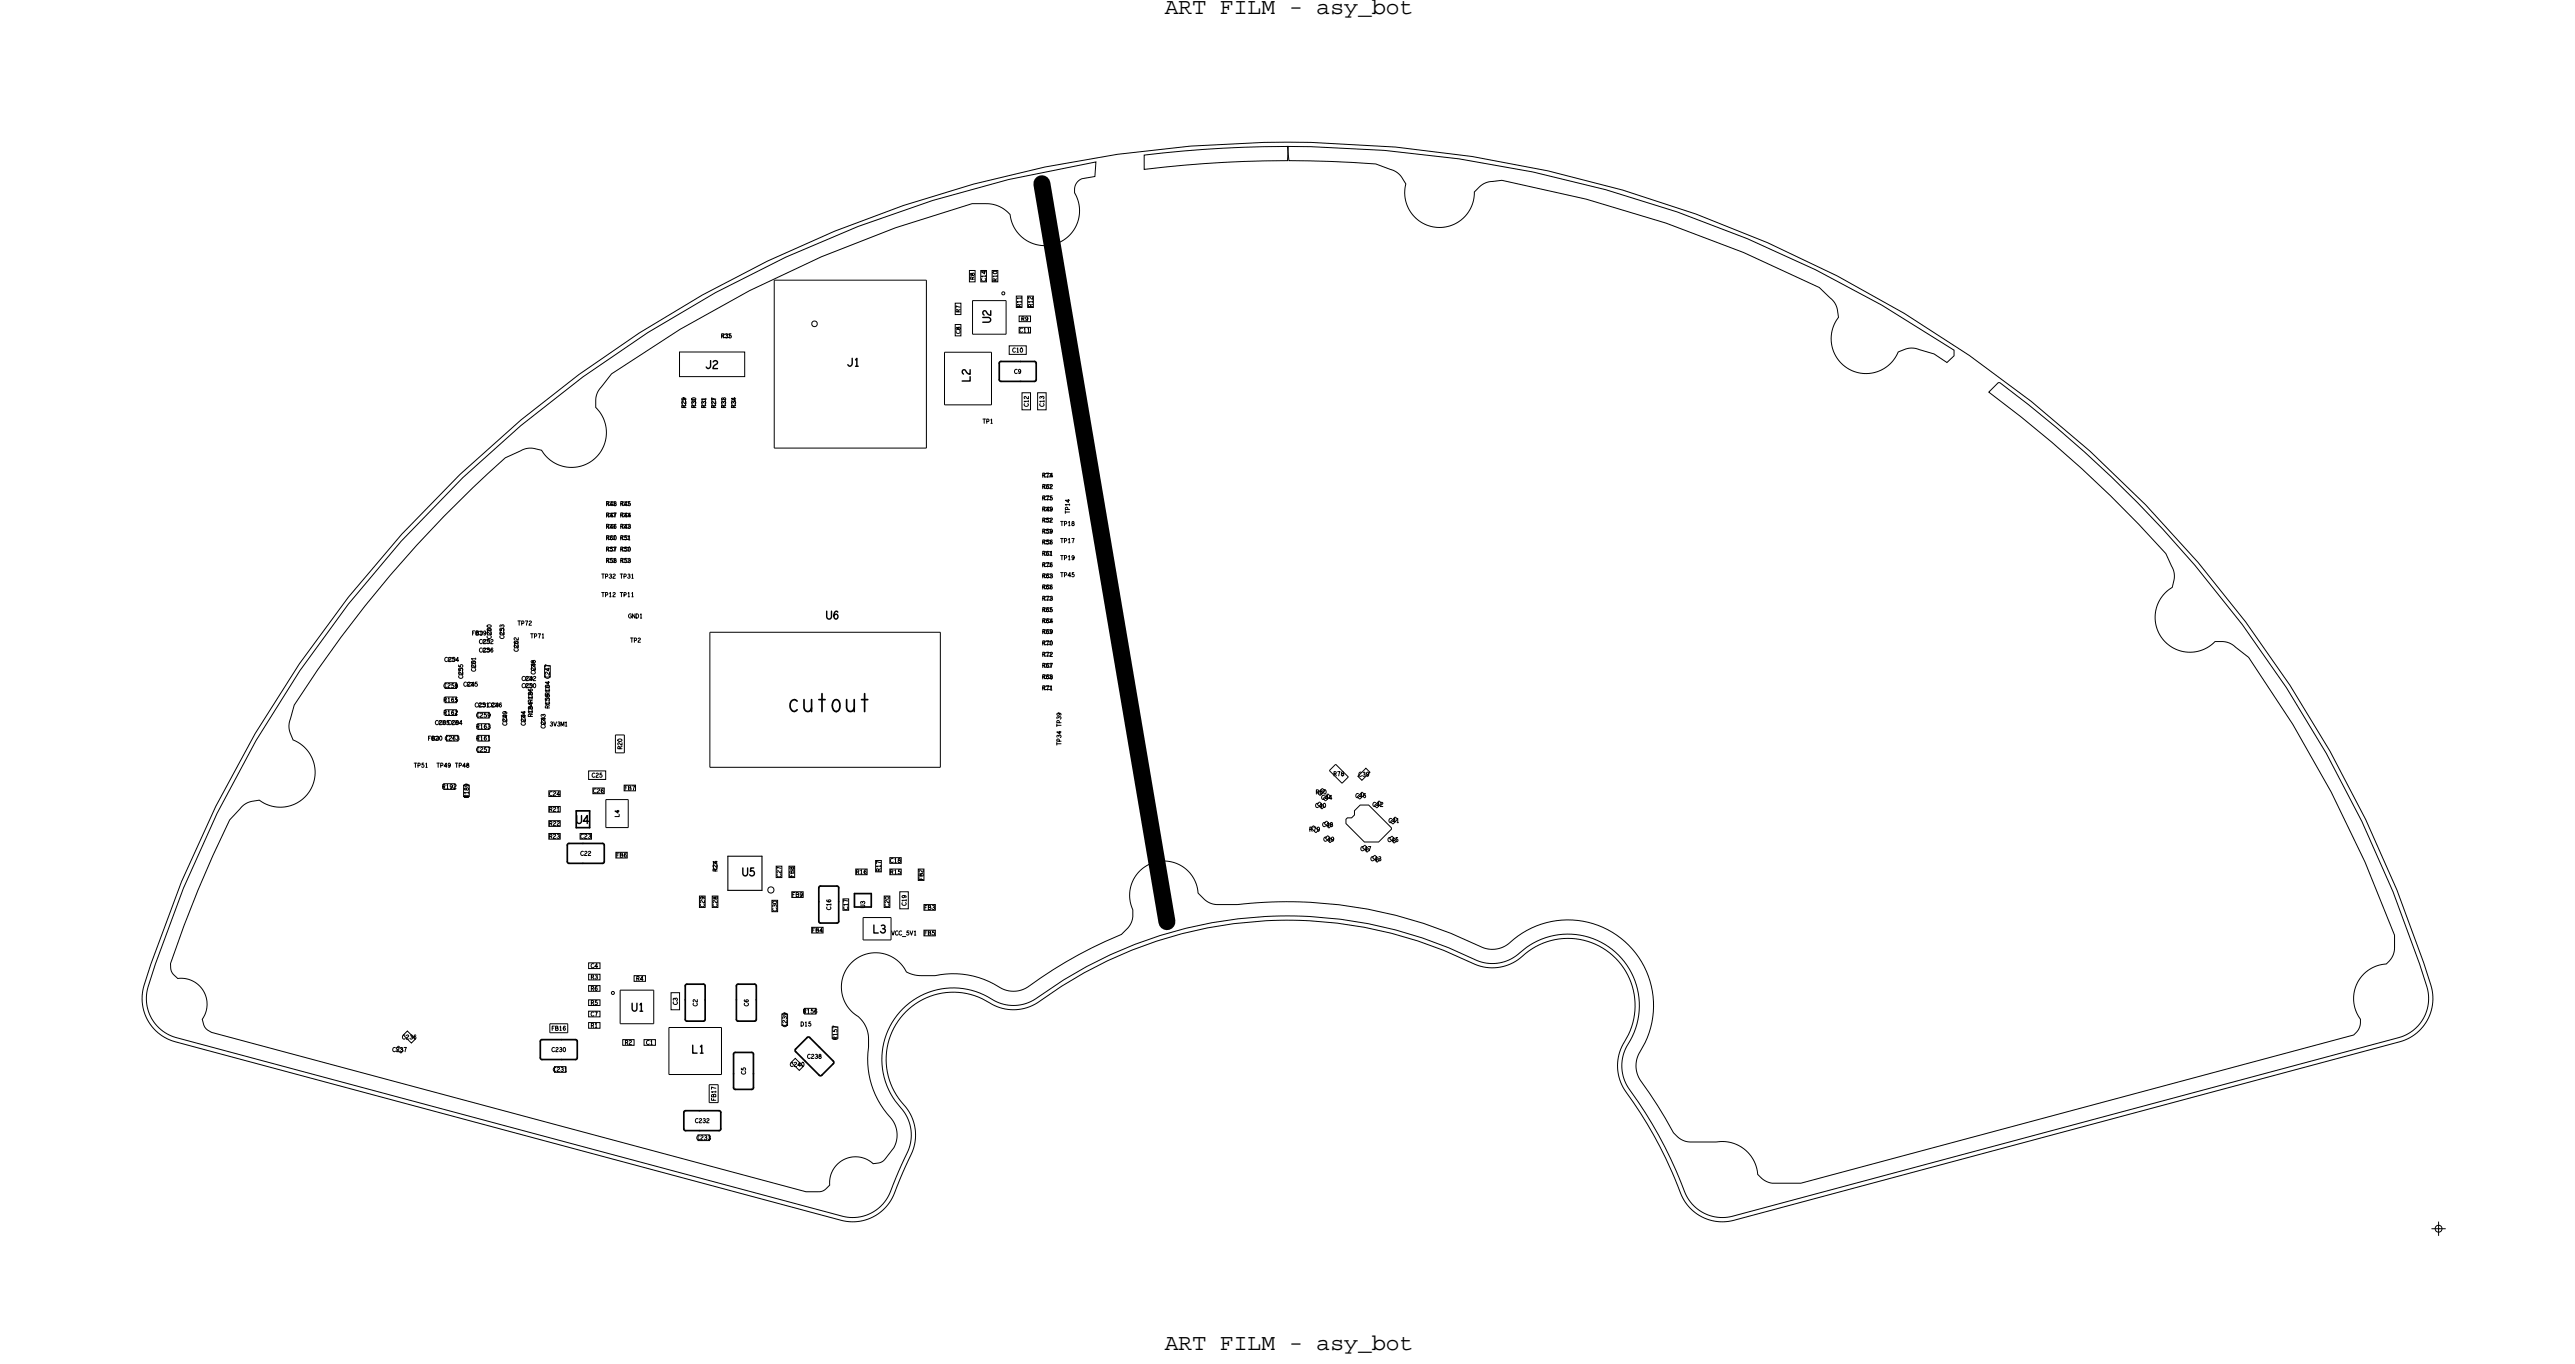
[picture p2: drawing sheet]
<svg xmlns="http://www.w3.org/2000/svg" width="230mm" height="122mm" viewBox="0 0 230 122" stroke-linecap="round" stroke-linejoin="round" font-family="sans-serif">
<defs><g id="words">
<g font-size="2.1">
<text x="104.1" y="1.2">ART FILM - asy_bot</text>
<text x="104.1" y="120.6">ART FILM - asy_bot</text>
</g>
<text font-size="1.6" x="70.3" y="63.6">cutout</text>
<g font-size=".4">
<text x="89.1" y="25.2" transform="rotate(-90 89.1 25.2)">R10</text>
<text x="91.1" y="29.7">C11</text>
<text x="91.3" y="27.4" transform="rotate(-90 91.3 27.4)">R11</text>
<text x="92.3" y="27.4" transform="rotate(-90 92.3 27.4)">R12</text>
<text x="64.4" y="30.2">R35</text>
<text x="61.3" y="36.5" transform="rotate(-90 61.3 36.5)">R29</text>
<text x="62.2" y="36.5" transform="rotate(-90 62.2 36.5)">R30</text>
<text x="63.1" y="36.5" transform="rotate(-90 63.1 36.5)">R31</text>
<text x="64" y="36.5" transform="rotate(-90 64 36.5)">R27</text>
<text x="64.9" y="36.5" transform="rotate(-90 64.9 36.5)">R33</text>
<text x="65.8" y="36.5" transform="rotate(-90 65.8 36.5)">R34</text>
<text x="93.3" y="36.3" transform="rotate(-90 93.3 36.3)">C13</text>
<text x="54.2" y="45.2">R48</text>
<text x="54.2" y="46.2">R47</text>
<text x="54.2" y="47.2">R46</text>
<text x="55.4" y="45.2">R45</text>
<text x="55.4" y="46.2">R44</text>
<text x="55.4" y="47.2">R43</text>
<text x="93.2" y="45.7">R49</text>
<text x="93.2" y="47.6">R59</text>
<text x="93.2" y="44.7">R75</text>
<text x="93.2" y="42.6">R74</text>
<text x="93.2" y="46.7">R52</text>
<text x="93.2" y="43.7">R62</text>
<text x="54.2" y="48.2">R60</text>
<text x="54.2" y="50.3">R58</text>
<text x="54.2" y="49.2">R57</text>
<text x="55.4" y="50.3">R53</text>
<text x="55.4" y="48.2">R51</text>
<text x="55.4" y="49.2">R50</text>
<text x="93.2" y="50.6">R76</text>
<text x="93.2" y="49.6">R61</text>
<text x="93.2" y="48.6">R56</text>
<text x="93.2" y="53.6">R73</text>
<text x="93.2" y="52.6">R66</text>
<text x="93.2" y="51.6">R63</text>
<text x="39.7" y="59.1">C254</text>
<text x="42.2" y="56.7">FB19</text>
<text x="42.5" y="60" transform="rotate(-90 42.5 60)">C261</text>
<text x="42.8" y="58.3">C256</text>
<text x="42.8" y="57.5">C252</text>
<text x="43.9" y="57.1" transform="rotate(-90 43.9 57.1)">C260</text>
<text x="45.1" y="57.1" transform="rotate(-90 45.1 57.1)">C253</text>
<text x="46.3" y="58.2" transform="rotate(-90 46.3 58.2)">C262</text>
<text x="93.2" y="56.6">R69</text>
<text x="93.2" y="54.7">R65</text>
<text x="93.2" y="55.6">R64</text>
<text x="93.2" y="58.6">R72</text>
<text x="93.2" y="59.6">R67</text>
<text x="93.2" y="57.6">R70</text>
<text x="38.9" y="64.7">C265C264</text>
<text x="41.4" y="60.6" transform="rotate(-90 41.4 60.6)">C255</text>
<text x="41.4" y="61.3">C245</text>
<text x="42.4" y="63.2">C251C246</text>
<text x="42.6" y="65.1">R163</text>
<text x="45.3" y="64.8" transform="rotate(-90 45.3 64.8)">C249</text>
<text x="46.6" y="60.8">C242</text>
<text x="46.6" y="61.4">C250</text>
<text x="47" y="64.8" transform="rotate(-90 47 64.8)">C244</text>
<text x="47.6" y="64.1" transform="rotate(-90 47.6 64.1)">R184R186</text>
<text x="47.9" y="60.2" transform="rotate(-90 47.9 60.2)">C248</text>
<text x="48.7" y="65.1" transform="rotate(-90 48.7 65.1)">C243</text>
<text x="49.1" y="63.3" transform="rotate(-90 49.1 63.3)">R158R164 C247</text>
<text x="49.1" y="64.9">3V3M1</text>
<text x="93.2" y="61.6">R71</text>
<text x="93.2" y="60.7">R68</text>
<text x="38.2" y="66.1">FB20 C263</text>
<text x="42.6" y="66.1">R161</text>
<text x="117.6" y="70.9">R80</text>
<text x="118.1" y="71.4">C44</text>
<text x="121.2" y="71.3">C46</text>
<text x="49.1" y="74.9">R23</text>
<text x="49.1" y="72.5">R21</text>
<text x="64.1" y="77.9" transform="rotate(-90 64.1 77.9)">R24</text>
<text x="78.7" y="77.9" transform="rotate(-90 78.7 77.9)">R17</text>
<text x="117" y="74.3">R79</text>
<text x="117.6" y="72.1">C40</text>
<text x="118.2" y="73.8">C48</text>
<text x="118.3" y="75.2">C49</text>
<text x="121.6" y="76">C47</text>
<text x="122.5" y="76.9">C43</text>
<text x="122.7" y="72">C42</text>
<text x="124" y="75.2">C45</text>
<text x="124.1" y="73.5">C41</text>
<text x="76.5" y="78.1">R16</text>
<text x="79.6" y="78.1">R15</text>
<text x="82.6" y="81.2">FB3</text>
<text x="52.8" y="87.5">R3</text>
<text x="35.1" y="93.9">C237</text>
<text x="52.8" y="91.8">R1</text>
</g>
</g></defs>
<!-- layer: Board Outline -->
<path d="M102.3 13.9l7.1-.7 5.8-.1-.1 1.3-5.7 .1-3.5 .3-3.6 .3zM115.1 13.1a106.6 106.6 0 0 1 59.6 18.2v.5l-.7 .6-1.1-.8-1.6-.5h-.8l-.8 .3a3.1 3.1 0 0 1-4.5 1.6 3.1 3.1 0 0 1-.9-4.7l-.1-.7-.2-.5-1.4-1.4a105.4 105.4 0 0 0-28.4-9.6l-1.5 .3-.3 .2-.6 .5a3.1 3.1 0 0 1-3.5 3.2 3.1 3.1 0 0 1-2.6-3.9l-.5-.6-.3-.4-1.9-.8-4-.2h-3.8zM41.1 42.4a107 107 0 0 1 176.3 46.1 4 4 0 0 1-2.9 4.6l-59.5 15.9a4 4 0 0 1-4.8-2.5 39.5 39.5 0 0 0-5.1-9.4 4 4 0 0 1 .1-4 6 6 0 0 0-1.4-8 6 6 0 0 0-8.1 .6 4 4 0 0 1-4.1 .3 37.6 37.6 0 0 0-39.1 3.7 4 4 0 0 1-4.1-.1 6 6 0 0 0-8 1.4 6 6 0 0 0 .7 8.1 4.1 4.1 0 0 1 .1 4.6l-.8 1.7a6 6 0 0 1-1.4 2.6 4 4 0 0 1-3.8 1l-59.5-15.9a4 4 0 0 1-2.8-5.1 107 107 0 0 1 28.2-45.6zM41.4 42.7a106.6 106.6 0 0 1 56.6-28.2l-.1 1.3-1.2 .2a1.03 1.03 0 0 0-.7 .9l.1 .5a3.1 3.1 0 0 1-1.8 4.4 3.1 3.1 0 0 1-4-2.6 2.81 2.81 0 0 0-2.1-1h-1.3l-6.9 2.1a105.4 105.4 0 0 0-25.3 13.1l-1.3 1.7-.1 .5-.1 .8a3.1 3.1 0 0 1-.2 4.7 3.1 3.1 0 0 1-4.6-.9l-.9-.2-.5 .1-1.8 .8a105.4 105.4 0 0 0-18.9 22.1l-.5 1.8 .1 .5 .3 .8a3.1 3.1 0 0 1 1.6 4.4 3.1 3.1 0 0 1-4.6 1l-.8 .1-.5 .2-1.4 1.4a105.4 105.4 0 0 0-5.3 12.9l.2 .7 .5 .6a2.32 2.32 0 0 1 2.3 1.1 2.32 2.32 0 0 1-.1 2.6l.2 .7 .6 .4 53.1 14.3 1.5-.1 .7-.5v-.2a2.32 2.32 0 0 1 1.3-2.2 2.32 2.32 0 0 1 2.5 .5l.6-.1 .3-.2 1-1.2a2.36 2.36 0 0 0-.3-2.7 7.7 7.7 0 0 1-2-6.3v-.9a2.9 2.9 0 0 0-1.5-2.2 3.1 3.1 0 0 1 .4-4.7 3.1 3.1 0 0 1 4.5 1.1l.5 .2 .6 .1 1.5 .1 .5-.1a8.1 8.1 0 0 1 5.6 1.3 2.35 2.35 0 0 0 2.3-.3l2.1-1.5 2.3-1.3 3.8-1.8 .8-.8 .2-.7a1.78 1.78 0 0 0-.1-1.3 3.1 3.1 0 0 1 2.4-3.7 3.1 3.1 0 0 1 3.6 2.8l.7 .6 .6 .3h2.8a39.5 39.5 0 0 1 21.6 4 2.35 2.35 0 0 0 2.2-.5 7.7 7.7 0 0 1 10.3-.1 7.7 7.7 0 0 1 1.1 10.2 2.35 2.35 0 0 0 .3 2.3 39.1 39.1 0 0 1 2.9 4.6l.6 .5 .6 .3h2.8a3.2 3.2 0 0 1 3.5 2.9l.6 .5 .6 .3h2.7l49.4-13.2 .5-.7a1.19 1.19 0 0 0-.2-1.2 3.1 3.1 0 0 1 2.6-4.5l.4-.5 .3-.5v-1.6a105.4 105.4 0 0 0-13-24.8l-1.7-1.2-.5-.2h-.8a3.1 3.1 0 0 1-4.7-.2 3.1 3.1 0 0 1 .9-4.6l.1-.8v-.5l-.7-1.7a105.3 105.3 0 0 0-15.8-14.5l.8-.8h.2a106.1 106.1 0 0 1 38.3 54.6 3.6 3.6 0 0 1-2.7 3.9l-59.7 16a3.6 3.6 0 0 1-4.1-2.3 41.5 41.5 0 0 0-5.3-9.6 3.7 3.7 0 0 1 .4-3.9 6.4 6.4 0 0 0-1.8-8.2 6.4 6.4 0 0 0-8.4 .7 3.6 3.6 0 0 1-3.7 .3 38 38 0 0 0-39.5 3.7 3.7 3.7 0 0 1-4-.4 6.4 6.4 0 0 0-8.3 1.9 6.4 6.4 0 0 0 .8 8.4 3.6 3.6 0 0 1 .3 3.7l-1 2.2a5.8 5.8 0 0 1-1.3 2.5 3.6 3.6 0 0 1-3.5 .9l-59.7-16a3.6 3.6 0 0 1-2.4-4.5 106.6 106.6 0 0 1 28.2-45.4zM63.5 56.5h20.6zM63.5 56.5v12zM84.1 56.5v12zM63.5 68.5h20.6zM121.6 71.9h.7l2.1 2v.2l-1.2 1.1h-1.2l-1.7-1.6v-.4l.1-.1h.4l.3-.3v-.4z" fill="none" stroke="#000" stroke-width=".09"/>
<path d="M93.1 16.4l11.2 65.9z" fill="none" stroke="#000" stroke-width="1.5"/>
<!-- layer: Components -->
<g fill="none" stroke="#000" stroke-width=".09">
<path d="M60.7 31.4h5.9v2.2h-5.9zM69.2 25h13.6zM69.2 25v15zM72.6 28.8l.2-.1 .2 .1 .1 .1-.1 .2-.2 .1-.2-.1v-.2zM82.8 25v15zM84.4 36.2h4.2zM84.4 31.5h4.2zM84.4 31.5v4.7zM85.4 27.1h.5v1h-.5zM85.4 29h.5v1h-.5zM86.6 24.2h.6v1h-.6zM86.9 29.9h3z"/>
<path d="M86.9 26.9h3zM86.9 26.9v3zM87.7 24.2h.5v1h-.5zM88.6 31.5v4.7zM88.7 24.2h.5v1h-.5zM89.6 26.1h.1h.1v.2h-.1h-.1zM89.9 26.9v3zM90.2 30.9h1.5v.8h-1.5zM90.8 26.4h.5v1.1h-.5zM91.1 28.2h1v.5h-1zM91.1 29.2h1v.6h-1zM91.3 35.1h.8v1.5h-.8z"/>
<path d="M91.9 26.4h.5v1.1h-.5zM92.7 35.1h.8v1.5h-.8zM48.7 59.5h.5v1h-.5zM69.2 40h13.6zM39.7 70h1v.5h-1zM39.8 62.3h1v.5h-1zM39.8 63.4h1v.5h-1zM39.8 61h1v.5h-1zM39.9 65.7h1v.5h-1zM41.4 70.1h.5v1.1h-.5zM42.7 64.7h1v.5h-1zM42.7 65.7h1v.5h-1z"/>
<path d="M42.7 63.6h1v.5h-1zM42.7 66.7h1v.5h-1zM49.1 74.5h1v.5h-1zM49.1 73.3h1v.5h-1zM49.1 72h1v.5h-1zM49.1 70.6h1v.6h-1zM51.9 74.5h1v.5h-1zM52.6 68.9h1.5v.7h-1.5zM53 70.4h1v.5h-1zM54.2 71.4h2zM54.2 71.4v2.5zM54.2 73.9h2z"/>
<path d="M55 67.3h.8zM55 65.7h.8zM55 65.7v1.6zM55 76.1h1.1v.5h-1.1zM55.8 70.1h1v.5h-1zM55.8 65.7v1.6zM56.2 71.4v2.5zM68.7 79.3l.2-.1 .2 .1 .1 .2-.1 .2-.2 .1-.2-.1-.1-.2zM69.4 77.4h.5v1h-.5zM70.5 77.4h.5v1h-.5zM70.8 79.7h1v.5h-1zM76.5 77.6h1v.5h-1z"/>
<path d="M78.3 76.9h.5v1h-.5zM79.5 76.6h1.1v.5h-1.1zM79.5 77.6h1.1v.5h-1.1zM80.4 79.7h.8v1.5h-.8zM82.1 77.6h.5v1h-.5zM117.2 74l.2-.2zM117.4 73.8l.4 .4zM117.7 71.8l.2-.2zM117.8 70.8l.4-.4zM117.9 71.6l.5 .5zM118.2 70.4l.2 .2zM118.3 71.3l.4-.4z"/>
<path d="M118.4 73.5l.2-.2zM118.5 74.9l.2-.3zM118.6 73.3l.4 .5zM118.7 74.6l.4 .5zM118.7 70.9l.2 .2zM118.8 68.8l1.2 1.2zM118.8 68.8l.6-.5zM119.4 68.3l1.1 1.1zM120.5 69.4l-.5 .6zM121.3 71.2l.4-.4zM121.7 70.8l.3 .2zM121.8 75.7l.2-.2z"/>
<path d="M122 75.5l.4 .4zM122.1 68.6l.3 .4-.7 .7-.3-.4zM122.9 76.4l-.2 .2zM122.9 76.4l.4 .4zM123.3 71.5l-.5 .5zM123.3 71.5l.2 .3zM124.2 74.9l.2-.2zM124.4 74.7l.4 .4zM124.7 73l-.4 .4zM124.7 73l.2 .2zM35.4 93.7l.2-.3zM35.6 93.4l.4 .5z"/>
<path d="M36.1 92.5l.3-.4 .7 .7-.3 .4zM49.1 91.5h1.6zM49.1 91.5v.8zM49.1 92.3h1.6zM49.6 95.3h1v.5h-1zM50.7 91.5v.8zM52.6 87h1v.5h-1zM52.6 91.3h1v.6h-1zM52.6 88h1v.6h-1zM52.6 89.3h1v.5h-1zM52.6 90.3h1v.5h-1zM52.6 86h1v.5h-1z"/>
<path d="M54.7 88.6h.1h.1v.2h-.1h-.1zM55.4 91.4h3zM55.4 88.4v3zM55.4 88.4h3zM55.7 92.9h1v.5h-1zM56.7 87.2h1v.5h-1zM57.6 92.9h1v.5h-1zM58.4 88.4v3zM59.8 96h4.7zM59.8 91.8v4.2zM59.8 91.8h4.7zM60 88.7h.7v1.5h-.7z"/>
<path d="M62.5 80h.5v1.1h-.5zM63.4 96.9h.8zM63.4 96.9v1.6zM63.4 98.5h.8zM63.7 80h.5v1.1h-.5zM64.2 96.9v1.6zM64.5 91.8v4.2zM69 80.4h.5v1h-.5zM69.9 90.6h.5v1h-.5zM70.7 94.9l.4-.4 .7 .8-.4 .3zM71.9 90.1h1v.5h-1zM72.6 82.8h1v.5h-1z"/>
<path d="M74.4 91.7h.5v1.1h-.5zM75.3 80.3h.6v1h-.6zM77.1 82v2zM77.1 82h2.5zM77.1 84h2.5zM79 80h.5v1.1h-.5zM79.6 82v2zM82.6 83.1h1v.5h-1zM82.6 80.8h1v.5h-1zM62.4 101.4h1v.5h-1z"/>
</g>
<path d="M65.1 76.5h3zM65.1 79.5h3zM65.1 76.5v3zM68.1 76.5v3z" fill="none" stroke="#000" stroke-width=".1"/>
<g fill="none" stroke="#000" stroke-width=".15">
<path d="M89.3 32.4v1.5zM89.3 33.9l.2 .2M89.5 34.1h1.7zM89.5 32.3l-.2 .1M89.5 32.3h1.7zM91.2 34.1h1.3zM91.2 32.3h1.3zM92.5 32.3l.1 .1M92.6 33.9l-.1 .2M92.6 32.4v1.5zM50.7 75.5v1.5zM50.7 77l.2 .1"/>
<path d="M50.9 77.1h1.2zM50.9 75.3h1.2zM50.9 75.3l-.2 .2M51.5 73.9h1.2zM51.5 72.4v1.5zM51.5 72.4h1.2zM52.1 77.1h1.8zM52.1 75.3h1.8zM52.7 72.4v1.5zM53.9 75.3l.1 .2M54 77l-.1 .1M54 75.5v1.5z"/>
<path d="M73.2 79.3v1.3zM73.3 79.2h1.5zM73.3 79.2l-.1 .1M74.8 79.2l.2 .1M75 79.3v1.3zM76.4 79.8v1.2zM76.4 79.8h1.5zM77.9 79.8v1.2zM48.3 93v1.5zM48.3 94.5l.1 .1M48.4 94.6h1.8zM48.4 92.9l-.1 .1"/>
<path d="M48.4 92.9h1.8zM50.2 94.6h1.2zM50.2 92.9h1.2zM51.4 92.9l.2 .1M51.6 94.5l-.2 .1M51.6 93v1.5zM61.1 99.4v1.4zM61.2 88.1v1.2zM61.2 89.3v1.8zM61.2 91.1l.2 .1M61.3 99.2h1.2zM61.3 99.2l-.2 .2"/>
<path d="M61.4 87.9h1.5zM61.4 91.2h1.5zM61.4 87.9l-.2 .2M62.5 99.2h1.8zM62.9 87.9l.1 .2M63 91.1l-.1 .1M63 88.1v1.2zM63 89.3v1.8zM64.3 99.2l.1 .2M64.4 99.4v1.4zM65.6 95.9v1.3zM65.6 94.2v1.7z"/>
<path d="M65.6 97.2l.1 .1M65.7 97.3h1.5zM65.7 94h1.5zM65.7 94l-.1 .2M65.8 88.1v1.2zM65.8 89.3v1.8zM65.8 91.1l.2 .1M66 87.9h1.4zM66 91.2h1.4zM66 87.9l-.2 .2M67.2 94l.1 .2M67.3 97.2l-.1 .1"/>
<path d="M67.3 95.9v1.3zM67.3 94.2v1.7zM67.4 87.9l.2 .2M67.6 91.1l-.2 .1M67.6 88.1v1.2zM67.6 89.3v1.8zM71.1 93.9l.9 .9zM71.1 93.7l1.1-1zM71.1 93.7v.2M72 94.8l1.2 1.3zM72.2 92.7h.2M72.4 92.7l.8 .9z"/>
<path d="M73.2 80.6v1.7zM73.2 82.3l.1 .2M73.2 93.6l1.3 1.2zM73.3 82.5h1.5zM73.4 96.1l1.1-1.1zM73.4 96.1h-.2M74.5 94.8v.2M75 80.6v1.7zM75 82.3l-.2 .2M76.4 81h1.5zM61.1 100.8l.2 .2M61.3 101h1.2z"/>
<path d="M62.5 101h1.8zM64.4 100.8l-.1 .2"/>
</g>
<!-- layer: Text -->
<g fill="none" stroke="#000" stroke-width=".09">
<path d="M61.1 35.5v.1a.1 .1 0 0 1 0 .1 .1 .1 0 0 1-.1 0 .11 .11 0 0 1 .1-.2l.2 .1v.1M61.1 36.4v-.2h-.1l-.1 .2h.4M61.3 35.9v.2l-.2-.2a.1 .1 0 0 0-.2 0 .11 .11 0 0 0 .1 .2M61.8 35.6h.1a.16 .16 0 0 1 .2-.1 .16 .16 0 0 1 0 .3 .16 .16 0 0 1-.2-.1zM62 35.9a.09 .09 0 0 0-.1 0 .09 .09 0 0 0 0 .1M62 36.4v-.2h-.1l-.1 .2h.4M62.9 35.9a.1 .1 0 0 0-.2 0 .09 .09 0 0 0 0 .1M62.9 36.4v-.2h-.1l-.1 .2h.4M63.1 35.6h-.4l.1 .1M63.8 36.4v-.2h-.2v.2h.4M64 35.7l-.4-.2v.2M64 35.9v.2l-.2-.2a.1 .1 0 0 0-.2 0 .11 .11 0 0 0 .1 .2"/>
<path d="M64.5 30h.2v-.1l-.2-.1v.4M64.7 35.6a.1 .1 0 0 0-.2 0 .09 .09 0 0 0 0 .1M64.7 35.9a.1 .1 0 0 0-.2 0 .09 .09 0 0 0 0 .1M64.7 36.4v-.2h-.2v.2h.4M64.9 29.8a.09 .09 0 0 1 .1 0 .1 .1 0 0 1 0 .2M65.3 29.8h-.1v.2a.12 .12 0 0 1 .2 0 .12 .12 0 0 1-.1 .2 .12 .12 0 0 1-.1-.1M65.6 35.9a.1 .1 0 0 0-.2 0 .09 .09 0 0 0 0 .1M65.6 36.4v-.2h-.2v.2h.4M65.6 35.5v.3l-.2-.2h.4M85.5 29.3v.1a.14 .14 0 0 0 .1 0 .14 .14 0 0 0 .1-.2 .12 .12 0 0 1 .1 .2 .12 .12 0 0 1-.1 .1 .12 .12 0 0 1-.1-.2zM85.6 27.9v-.2h-.1l-.1 .2h.4M85.8 29.5a.18 .18 0 0 1-.2 .3 .17 .17 0 0 1-.1-.2"/>
<path d="M85.8 27.4l-.4-.1v.2M85.8 27.7h-.2M86.8 24.4l-.1 .1a.14 .14 0 0 0 .2 .1 .14 .14 0 0 0 0-.2 .12 .12 0 0 1 .2 .1 .12 .12 0 0 1-.2 .1 .12 .12 0 0 1 0-.2zM86.9 24.9v-.1l-.1-.1-.1 .2h.4M87.1 24.7l-.2 .1M87.9 37.4h.2M88 37.4v.4M88 24.2v.3l-.3-.2h.4M88.1 24.9a.17 .17 0 0 1-.2 .2 .17 .17 0 0 1-.1-.2M88.1 24.7h-.4h.1M88.1 24.6v.1M88.2 37.7l.2-.1v-.1l-.2-.1v.4"/>
<path d="M88.6 37.5v-.1v.4M88.6 37.8h.1M88.8 24.3v-.1a.16 .16 0 0 1 .3 0 .16 .16 0 0 1 0 .3 .16 .16 0 0 1-.3-.1zM88.9 25.1v-.2h-.1l-.1 .2h.4M89.1 24.7h-.4h.1M90.7 31.1a.17 .17 0 0 0-.2 .2 .17 .17 0 0 0 .3 .1M90.9 31.2l.1-.1v.4M90.9 31.5h.1M90.9 33a.17 .17 0 0 0-.2 .2 .17 .17 0 0 0 .2 .1M91.1 27.4v-.2h-.2v.2h.4M91.2 33.1v.1a.1 .1 0 0 1-.2 0 .11 .11 0 0 1 .1-.2 .1 .1 0 0 1 .1 .1v.3l-.2-.1M91.3 31.1a.16 .16 0 0 1 .1 .2 .16 .16 0 0 1-.2 .1z"/>
<path d="M91.3 26.6h-.4l.1 .1M91.3 27h-.4h.1M91.3 28.5h.2v-.2h-.2v.4M91.4 29.3a.18 .18 0 0 0-.3 .2 .17 .17 0 0 0 .3 .1M91.5 28.5v.2M91.5 29.4l.1-.1v.4M91.9 36.1a.17 .17 0 0 1-.2 .2 .17 .17 0 0 1-.1-.2M91.9 28.4l-.1 .1a.1 .1 0 0 1-.1 0 .11 .11 0 0 1 .1-.2 .1 .1 0 0 1 .1 .1l-.1 .3-.1-.1M91.9 29.4v-.1v.4M91.9 35.8h-.4l.1 .1M91.9 35.8v.1M91.9 35.4v.2l-.2-.2a.11 .11 0 0 0-.2 .1 .1 .1 0 0 0 .1 .1"/>
<path d="M92.1 27.4v-.2h-.1l-.1 .2h.4M92.3 27h-.4h.1M92.3 26.5v.2l-.2-.2a.11 .11 0 0 0-.2 .1 .1 .1 0 0 0 .1 .1M93.1 35.5a.09 .09 0 0 0-.1-.1 .1 .1 0 0 0 0 .2M93.3 36.1a.17 .17 0 0 1-.2 .2 .17 .17 0 0 1-.1-.2M93.3 35.8h-.4l.1 .1M40 58.8a.17 .17 0 0 0-.3 .1 .17 .17 0 0 0 .3 .1M40.1 58.8a.11 .11 0 0 1 .2-.1 .1 .1 0 0 1 0 .2l-.2 .2h.2M40.6 58.7h-.1v.2a.12 .12 0 0 1 .1 0 .12 .12 0 0 1 0 .2 .12 .12 0 0 1-.2-.1M41 59h-.3l.2-.3v.4M41 59.4v.1l.2 .1a.12 .12 0 0 1 0-.2 .12 .12 0 0 1 .2 0 .12 .12 0 0 1-.1 .2M41 59.7v.2h.2a.12 .12 0 0 1 0-.2 .12 .12 0 0 1 .2 .1 .12 .12 0 0 1-.1 .1"/>
<path d="M42.2 59.1h-.1a.16 .16 0 0 0 .2 .2 .16 .16 0 0 0 .2-.2 .1 .1 0 0 0-.2 0 .11 .11 0 0 0 .1 .2M42.4 56.4h-.2v.3M42.5 59.7a.18 .18 0 0 1-.2 .3 .17 .17 0 0 1-.1-.3M42.5 58.8h-.4l.1 .1M42.5 59.4v.2l-.2-.2a.11 .11 0 0 0-.2 .1 .1 .1 0 0 0 .1 .1M42.6 56.5h.1v.2h-.1v-.3h.1v.1M42.9 56.4h.1v.3M43.1 57.9a.18 .18 0 0 0-.3 .2 .17 .17 0 0 0 .3 .1M43.1 57.2a.17 .17 0 0 0-.3 .1 .17 .17 0 0 0 .3 .1M43.2 57.9a.1 .1 0 0 1 .1 0 .1 .1 0 0 1 .1 .1l-.2 .3h.2M43.2 57.2a.1 .1 0 0 1 .1-.1 .11 .11 0 0 1 .1 .2l-.2 .2h.2M43.4 56.5v.1a.11 .11 0 0 1-.2-.1 .1 .1 0 0 1 .1-.1 .1 .1 0 0 1 .1 .1v.2h-.2"/>
<path d="M43.5 55.9l.1-.1a.16 .16 0 0 1 .3 0 .16 .16 0 0 1 0 .2 .16 .16 0 0 1-.3 0zM43.6 56.2h-.1a.16 .16 0 0 0 .2 .2 .16 .16 0 0 0 .2-.2 .1 .1 0 0 0-.2 0 .11 .11 0 0 0 .1 .2M43.7 57.9h-.1v.1a.12 .12 0 0 1 .1 .1 .12 .12 0 0 1 0 .1 .12 .12 0 0 1-.2 0M43.7 57.1h-.1v.2a.12 .12 0 0 1 .1 0 .12 .12 0 0 1 0 .2 .12 .12 0 0 1-.2-.1M43.9 56.8a.18 .18 0 0 1-.2 .3 .17 .17 0 0 1-.1-.3M43.9 57.2a.1 .1 0 0 1 .1-.1 .1 .1 0 0 1 0 .2l-.1 .2h.2M43.9 56.5v.2l-.2-.2a.1 .1 0 0 0-.2 0 .11 .11 0 0 0 .1 .2M44.1 57.9h-.1a.16 .16 0 0 0-.1 .2 .16 .16 0 0 0 .1 .1 .1 .1 0 0 0 0-.1 .1 .1 0 0 0-.1 0M44.7 56.2v.1h.1a.12 .12 0 0 1 .1-.1 .12 .12 0 0 1 .1 0 .12 .12 0 0 1 0 .2M44.9 55.9a.11 .11 0 0 0-.2-.1 .1 .1 0 0 0 0 .2M45 56.8a.17 .17 0 0 1-.1 .3 .18 .18 0 0 1-.2-.3M45.1 56.5v.2l-.3-.2a.1 .1 0 0 0-.1 0 .1 .1 0 0 0 0 .2"/>
<path d="M46 57.3a.16 .16 0 0 0 .1 .2 .16 .16 0 0 0 .2-.2 .1 .1 0 0 0-.2 0 .11 .11 0 0 0 .1 .2M46.3 57.9a.18 .18 0 0 1-.2 .3 .17 .17 0 0 1-.1-.3M46.3 55.5h.2M46.3 57v.2l-.2-.2a.1 .1 0 0 0-.2 0 .11 .11 0 0 0 .1 .2M46.3 57.6v.2l-.2-.2a.11 .11 0 0 0-.2 .1 .1 .1 0 0 0 .1 .1M46.4 55.5v.3M46.6 55.7h.2v-.2h-.2v.3M47 55.5h.2l-.1 .3M47.3 55.5a.1 .1 0 0 1 .1 0 .1 .1 0 0 1 .1 .1l-.2 .2h.2M47.4 56.6h.3M47.5 59v.1a.14 .14 0 0 0 .1 .1 .14 .14 0 0 0 .1-.2 .12 .12 0 0 1 .1 .1 .12 .12 0 0 1-.1 .1 .12 .12 0 0 1-.1-.2zM47.5 56.6v.4"/>
<path d="M47.7 59.3v.3l-.2-.2h.4M47.8 56.8h.1v-.2h-.1v.4M47.8 60a.17 .17 0 0 1-.1 .2 .17 .17 0 0 1-.2-.2M47.9 59.7v.2l-.3-.2a.1 .1 0 0 0-.1 0 .1 .1 0 0 0 0 .2M48.1 56.6h.2l-.1 .4M48.5 56.7v-.1v.4M48.5 57h.1M49 59.7v.2l-.3-.1h.4M49.1 59.5l-.4-.1v.2M53.8 51.3h.2M53.8 52.9h.2M53.9 51.3v.4"/>
<path d="M53.9 52.9v.4M54.1 51.5h.2v-.2h-.2v.4M54.1 53.2l.2-.1v-.2h-.2v.4M54.2 45h.2v-.2h-.2v.4M54.2 46h.2v-.1l-.2-.1v.4M54.2 48h.2v-.1l-.2-.1v.4M54.2 50.1h.2v-.2h-.2v.4M54.2 49.1l.2-.1v-.1h-.2v.3M54.2 47h.2v-.1l-.2-.1v.4M54.5 51.3a.09 .09 0 0 1 .1 0 .1 .1 0 0 1 0 .2M54.5 53l.1-.1v.4M54.5 53.3h.1"/>
<path d="M54.5 51.5a.11 .11 0 0 1 .2 .1 .11 .11 0 0 1-.1 .1 .11 .11 0 0 1-.2-.1M54.7 49.9h-.1v.1a.12 .12 0 0 1 .1 .1 .12 .12 0 0 1 0 .1 .12 .12 0 0 1-.2 0M54.7 48.9h-.1v.1a.12 .12 0 0 1 .1 .1 .12 .12 0 0 1 0 .1 .12 .12 0 0 1-.2 0M54.7 47.9a.16 .16 0 0 0-.2 .1 .16 .16 0 0 0 .2 .2 .1 .1 0 0 0 0-.2 .11 .11 0 0 0-.2 .1M54.8 45.1h-.3l.2-.3v.4M54.8 46.1h-.3l.2-.3v.4M54.8 47.1h-.3l.2-.3v.4M54.8 51.3a.1 .1 0 0 1 .1 0 .1 .1 0 0 1 .1 .1l-.2 .3h.2M54.8 53a.1 .1 0 0 1 .1-.1 .11 .11 0 0 1 .1 .2l-.2 .2h.2M54.9 45.8h.2l-.1 .4M54.9 48.9h.2l-.1 .3M54.9 44.8v.2a.12 .12 0 0 1 .2 0 .12 .12 0 0 1-.1 .2 .12 .12 0 0 1-.1-.2 .14 .14 0 0 0 .1 0 .14 .14 0 0 0 0-.2z"/>
<path d="M54.9 49.9v.1a.12 .12 0 0 1 .2 .1 .12 .12 0 0 1-.1 .2 .12 .12 0 0 1-.1-.2 .14 .14 0 0 0 .1 0 .14 .14 0 0 0 0-.2zM54.9 47.9a.16 .16 0 0 1 .2 .1 .16 .16 0 0 1-.2 .2zM55.1 46.9l-.1-.1a.16 .16 0 0 0-.1 .2 .16 .16 0 0 0 .1 .2 .1 .1 0 0 0 0-.2 .1 .1 0 0 0-.1 .1M55.4 51.3h.3M55.4 52.9h.3M55.5 45h.1l.1-.2h-.2v.4M55.5 46h.1l.1-.1-.2-.1v.4M55.5 50.1h.1l.1-.2h-.2v.4M55.5 48h.1l.1-.1-.2-.1v.4M55.5 49.1l.1-.1 .1-.1h-.2v.3M55.5 47h.1l.1-.1-.2-.1v.4M55.5 51.3v.4"/>
<path d="M55.5 52.9v.4M55.8 51.5h.1v-.2h-.1v.4M55.8 53.2l.1-.1v-.2h-.1v.4M56 49.9h-.1l-.1 .1a.12 .12 0 0 1 .2 .1 .12 .12 0 0 1 0 .1 .12 .12 0 0 1-.2 0M56 47.8h-.1l-.1 .2a.12 .12 0 0 1 .2 0 .12 .12 0 0 1 0 .2 .12 .12 0 0 1-.2 0M56 48.9h-.1l-.1 .1a.12 .12 0 0 1 .2 .1 .12 .12 0 0 1 0 .1 .12 .12 0 0 1-.2 0M56 45.1h-.2l.2-.3v.4M56 46.1h-.2l.2-.3v.4M56 47.1h-.2l.2-.3v.4M56.1 51.3a.1 .1 0 0 1 .2 0 .11 .11 0 0 1-.1 .2M56.1 53l.1-.1v.4M56.1 53.3h.2"/>
<path d="M56.2 49.9a.09 .09 0 0 1 .1 0 .1 .1 0 0 1 0 .2M56.2 46.9a.09 .09 0 0 1 .1 0 .09 .09 0 0 1 0 .1M56.2 47.9v-.1v.4M56.2 51.5a.11 .11 0 0 1 .1 .1 .11 .11 0 0 1-.1 .1 .11 .11 0 0 1-.1-.1M56.2 48.9a.16 .16 0 0 1 .2 .2 .16 .16 0 0 1-.2 .1zM56.3 44.8h-.1v.2a.12 .12 0 0 1 .1 0 .12 .12 0 0 1 0 .2 .12 .12 0 0 1-.2-.1M56.4 57h.2M56.4 46.1h-.3l.2-.3v.4M56.4 54.9a.16 .16 0 0 0-.2 .1 .16 .16 0 0 0 .2 .1v-.1h-.1M56.5 57v.4M56.5 51.4v-.1v.4M56.5 53v-.1v.4"/>
<path d="M56.5 51.7h.1M56.5 53.3h.1M56.7 57.2h.2v-.2h-.2v.4M56.8 54.8v.4l-.3-.4v.4M56.9 54.8a.19 .19 0 0 1 .2 .2 .19 .19 0 0 1-.2 .2zM57 57.1a.11 .11 0 0 1 .2-.1 .1 .1 0 0 1 0 .1l-.2 .3h.2M57.2 54.9l.1-.1v.4M57.2 55.2h.2M93.2 45.5h.2v-.2h-.2v.4M93.2 47.5l.2-.1v-.1h-.2v.3M93.2 44.5h.2v-.2h-.2v.4M93.2 42.5l.2-.1v-.1h-.2v.3"/>
<path d="M93.2 50.5l.2-.1v-.1h-.2v.3M93.2 49.4h.2v-.1l-.2-.1v.4M93.2 48.4h.2v-.1l-.2-.1v.4M93.2 46.5h.2v-.2h-.2v.4M93.2 53.5l.2-.1v-.1h-.2v.3M93.2 56.4h.2v-.1l-.2-.1v.4M93.2 52.4h.2v-.1l-.2-.1v.4M93.2 54.5h.2v-.2h-.2v.4M93.2 55.5l.2-.1v-.1h-.2v.3M93.2 51.4h.2v-.1h-.2v.3M93.2 58.5l.2-.1v-.1h-.2v.3M93.2 59.4h.2v-.1h-.2v.3"/>
<path d="M93.2 43.5h.2v-.2h-.2v.4M93.2 57.4h.2v-.1l-.2-.1v.4M93.5 44.3h.2l-.1 .4M93.5 42.3h.2l-.1 .3M93.5 50.3h.2l-.1 .3M93.5 53.3h.2l-.1 .3M93.5 58.3h.2l-.1 .3M93.5 57.2h.2l-.1 .4M93.7 47.3h-.1v.1a.12 .12 0 0 1 .1 .1 .12 .12 0 0 1 0 .1 .12 .12 0 0 1-.2 0M93.7 48.2h-.1v.2a.12 .12 0 0 1 .1 0 .12 .12 0 0 1 0 .2 .12 .12 0 0 1-.2 0M93.7 46.3h-.1v.1a.12 .12 0 0 1 .1 .1 .12 .12 0 0 1 0 .1 .12 .12 0 0 1-.2 0M93.7 49.3a.16 .16 0 0 0-.2 .1 .16 .16 0 0 0 .2 .2 .1 .1 0 0 0 0-.2 .11 .11 0 0 0-.2 .1"/>
<path d="M93.7 56.3v-.1a.16 .16 0 0 0-.2 .2 .16 .16 0 0 0 .2 .2 .1 .1 0 0 0 0-.2 .11 .11 0 0 0-.2 .1M93.7 52.3a.16 .16 0 0 0-.2 .1 .16 .16 0 0 0 .2 .2 .1 .1 0 0 0 0-.2 .11 .11 0 0 0-.2 .1M93.7 54.3a.16 .16 0 0 0-.2 .2 .16 .16 0 0 0 .2 .1 .1 .1 0 0 0 0-.2 .11 .11 0 0 0-.2 .1M93.7 55.3a.16 .16 0 0 0-.2 .1 .16 .16 0 0 0 .2 .2 .1 .1 0 0 0 0-.2 .11 .11 0 0 0-.2 .1M93.7 51.3a.16 .16 0 0 0-.2 .1 .16 .16 0 0 0 .2 .2 .1 .1 0 0 0 0-.2 .11 .11 0 0 0-.2 .1M93.7 59.3a.16 .16 0 0 0-.2 .1 .16 .16 0 0 0 .2 .2 .1 .1 0 0 0 0-.2 .11 .11 0 0 0-.2 .1M93.7 43.3a.16 .16 0 0 0-.2 .2 .16 .16 0 0 0 .2 .1 .1 .1 0 0 0 0-.2 .11 .11 0 0 0-.2 .1M93.8 45.6h-.3l.2-.3v.4M93.9 59.3h.2l-.1 .3M93.9 46.3a.1 .1 0 0 1 .1 0 .1 .1 0 0 1 0 .1l-.1 .3h.2M93.9 58.3a.1 .1 0 0 1 .1 0 .1 .1 0 0 1 0 .1l-.1 .2h.2M93.9 43.3a.1 .1 0 0 1 .1 0 .1 .1 0 0 1 0 .1l-.1 .3h.2"/>
<path d="M93.9 53.3a.09 .09 0 0 1 .1 0 .09 .09 0 0 1 0 .1M93.9 51.3a.09 .09 0 0 1 .1 0 .09 .09 0 0 1 0 .1M93.9 49.3l.1-.1v.4M93.9 57.3a.16 .16 0 0 1 .2 .1 .16 .16 0 0 1-.2 .2zM94 44.3h-.1v.2a.12 .12 0 0 1 .2 0 .12 .12 0 0 1-.1 .2 .12 .12 0 0 1-.1-.1M94 54.3h-.1v.1a.12 .12 0 0 1 .2 .1 .12 .12 0 0 1-.1 .1 .12 .12 0 0 1-.1 0M94.1 50.3h-.1a.16 .16 0 0 0-.1 .1 .16 .16 0 0 0 .1 .2 .1 .1 0 0 0 0-.2 .1 .1 0 0 0-.1 .1M94.1 48.3l-.1-.1a.16 .16 0 0 0-.1 .2 .16 .16 0 0 0 .1 .2 .1 .1 0 0 0 0-.2 .1 .1 0 0 0-.1 .1M94.1 52.3h-.1a.16 .16 0 0 0-.1 .1 .16 .16 0 0 0 .1 .2 .1 .1 0 0 0 0-.2 .1 .1 0 0 0-.1 .1M94.1 45.4l-.1 .1a.1 .1 0 0 1-.1 0 .1 .1 0 0 1 0-.2 .11 .11 0 0 1 .2 .1l-.1 .3-.1-.1M94.1 47.4l-.1 .1a.1 .1 0 0 1-.1-.1 .1 .1 0 0 1 0-.1 .11 .11 0 0 1 .2 .1l-.1 .2h-.1M94.1 56.4h-.1a.1 .1 0 0 1-.1 0 .1 .1 0 0 1 0-.1 .11 .11 0 0 1 .2 .1l-.1 .2h-.1"/>
<path d="M94.1 42.5h-.3l.2-.2v.3M94.1 55.5h-.3l.2-.2v.3M94.8 51.2h.2M94.8 49.6h.2M94.8 46.6h.2M94.8 48.1h.2M94.9 46.6v.4M94.9 48.1v.4M94.9 49.6v.4M94.9 51.2v.3M95.1 51.4h.2v-.2h-.2v.3M95.1 49.8h.2v-.2h-.2v.4"/>
<path d="M95.1 46.8h.2v-.2h-.2v.4M95.1 48.3h.2v-.2h-.2v.4M95.2 45.6v.3M95.2 45.7h.4M95.4 45.5v-.2h-.2v.2h.4M95.5 44.6v.3l-.3-.2h.4M95.5 49.7l.1-.1v.4M95.5 46.7l.1-.1v.4M95.5 48.2l.1-.1v.4M95.5 50h.1M95.5 47h.1M95.5 48.5h.1"/>
<path d="M95.6 45.1h-.4h.1M95.6 45v.1M95.7 51.4h-.2l.1-.2v.3M95.8 48.1h.2l-.1 .4M95.8 46.6l.1 .1a.12 .12 0 0 1 .1 .1 .12 .12 0 0 1-.1 .2 .12 .12 0 0 1-.1-.2 .14 .14 0 0 0 .2 0 .14 .14 0 0 0-.1-.2zM96 51.2h-.2v.1a.12 .12 0 0 1 .2 0 .12 .12 0 0 1 0 .2 .12 .12 0 0 1-.2 0M96 49.8a.1 .1 0 0 1-.2 0 .1 .1 0 0 1 .1-.1 .1 .1 0 0 1 .1 .1l-.1 .2h-.1M37 68.2h.2M37.1 68.2v.3M37.4 68.4h.1v-.2h-.1v.3M37.9 68.2h-.2v.1a.12 .12 0 0 1 .2 .1 .12 .12 0 0 1-.1 .1 .12 .12 0 0 1-.1 0M38.1 68.2v.3"/>
<path d="M38.1 68.5h.1M38.5 65.8h-.2v.3M38.6 65.9h.2v.2h-.2v-.3h.2v.1M39 65.8a.1 .1 0 0 1 .1 0 .1 .1 0 0 1 0 .1l-.1 .2h.2M39 68.2h.3M39.1 64.4a.17 .17 0 0 0-.2 .1 .18 .18 0 0 0 .3 .2M39.2 68.2v.3M39.3 64.4a.1 .1 0 0 1 .1 0 .1 .1 0 0 1 0 .1l-.1 .2h.2M39.4 65.8a.16 .16 0 0 1 .1 .1 .16 .16 0 0 1-.2 .2zM39.4 68.4h.2v-.2h-.2v.3M39.6 70.3h.1l.1-.2h-.2v.4M39.7 62.5h.2v-.1l-.2-.1v.4"/>
<path d="M39.7 63.7l.2-.1v-.1h-.2v.4M39.7 70.3l.1 .2M39.8 64.4a.16 .16 0 0 0-.2 .1 .16 .16 0 0 0 .2 .2 .1 .1 0 0 0 0-.2 .11 .11 0 0 0-.2 .1M39.8 62.5l.1 .2M39.8 63.7l.1 .2M39.9 61.1a.17 .17 0 0 0-.2 .1 .17 .17 0 0 0 .2 .2M39.9 70.1h.1v.4M39.9 70.5h.2M40 68.4h-.3l.2-.2v.3M40 61.1a.1 .1 0 0 1 .2 0 .1 .1 0 0 1 0 .1l-.2 .2h.2M40 65.8a.17 .17 0 0 0-.2 .1 .18 .18 0 0 0 .3 .2M40.1 62.4v-.1v.4"/>
<path d="M40.1 63.5v.4M40.1 62.7h.1M40.1 63.9h.1M40.1 64.4h-.1v.1a.12 .12 0 0 1 .1 .1 .12 .12 0 0 1 0 .1 .12 .12 0 0 1-.2 0M40.2 65.8a.1 .1 0 0 1 .1 0 .1 .1 0 0 1 0 .1l-.2 .2h.3M40.3 68.3l-.1 .1a.1 .1 0 0 1-.1-.1 .1 .1 0 0 1 0-.1 .11 .11 0 0 1 .2 .1l-.1 .2h-.1M40.3 64.4a.17 .17 0 0 0-.2 .1 .17 .17 0 0 0 .2 .2M40.4 64.4a.1 .1 0 0 1 .2 0 .1 .1 0 0 1 0 .1l-.2 .2h.2M40.4 70.2v.1a.11 .11 0 0 1-.2-.1 .1 .1 0 0 1 .1-.1 .1 .1 0 0 1 .1 .1v.2h-.2M40.5 61.1h-.1v.1a.12 .12 0 0 1 .2 .1 .12 .12 0 0 1-.1 .1 .12 .12 0 0 1-.2 0M40.5 62.4v-.1a.16 .16 0 0 0-.1 .2 .16 .16 0 0 0 .1 .2 .1 .1 0 0 0 0-.2 .1 .1 0 0 0-.1 0M40.5 63.5a.16 .16 0 0 0-.1 .1 .16 .16 0 0 0 .1 .2 .1 .1 0 0 0 0-.2 .1 .1 0 0 0-.1 .1"/>
<path d="M40.6 70.1a.1 .1 0 0 1 .1 0 .1 .1 0 0 1 0 .1l-.1 .3h.2M40.7 65.8h-.1a.16 .16 0 0 0-.1 .1 .16 .16 0 0 0 .2 .2 .11 .11 0 0 0-.1-.2 .1 .1 0 0 0-.1 .1M40.7 63.5a.1 .1 0 0 1 .1 0 .1 .1 0 0 1 .1 .1l-.2 .3h.2M40.7 68.2h.2M40.7 61.1v.1a.12 .12 0 0 1 .2 .1 .12 .12 0 0 1-.1 .1 .12 .12 0 0 1-.1-.1 .14 .14 0 0 0 .1-.1 .14 .14 0 0 0 0-.1zM40.8 68.2v.3M40.8 65.8a.1 .1 0 0 1 .2 0 .09 .09 0 0 1 0 .1M40.9 62.3h-.2v.2a.12 .12 0 0 1 .2 0 .12 .12 0 0 1-.1 .2 .12 .12 0 0 1-.1 0M40.9 64.4a.16 .16 0 0 0-.2 .1 .16 .16 0 0 0 .2 .2 .1 .1 0 0 0 0-.2 .11 .11 0 0 0-.2 .1M41 68.4h.2v-.2h-.2v.3M41.3 64.6h-.3l.2-.2v.3M41.3 60.3a.17 .17 0 0 1-.1 .3 .17 .17 0 0 1-.2-.2"/>
<path d="M41.4 60v.2l-.3-.1a.1 .1 0 0 0-.1 0 .1 .1 0 0 0 .1 .1M41.5 70.4v.1a.14 .14 0 0 0 .2 0 .14 .14 0 0 0 0-.1 .12 .12 0 0 1 .2 .1 .12 .12 0 0 1-.2 .1 .12 .12 0 0 1 0-.2zM41.6 68.4h-.3l.2-.2v.3M41.6 70l.1 .1a.1 .1 0 0 1 0 .1 .1 .1 0 0 1-.2 0 .11 .11 0 0 1 .1-.2l.3 .1-.1 .1M41.7 61a.17 .17 0 0 0-.3 .1 .18 .18 0 0 0 .3 .2M41.7 71.2v-.1l-.2-.1v.2h.4M41.7 68.2v.1a.12 .12 0 0 1 .2 .1 .12 .12 0 0 1-.1 .1 .12 .12 0 0 1-.1-.1 .14 .14 0 0 0 .2-.1 .14 .14 0 0 0-.1-.1zM41.8 61a.11 .11 0 0 1 .2-.1 .1 .1 0 0 1 0 .2l-.2 .2h.2M41.9 71l-.2 .1M41.9 70.8h-.4l.1 .1M41.9 70.7v.2M42.4 61.2h-.3l.2-.3v.4"/>
<path d="M42.6 66l.2-.1v-.1h-.2v.3M42.6 64.9h.2v-.1l-.2-.1v.4M42.6 60.9h-.1v.2a.12 .12 0 0 1 .2 0 .12 .12 0 0 1-.1 .2 .12 .12 0 0 1-.1 0M42.7 62.8a.17 .17 0 0 0-.2 .2 .17 .17 0 0 0 .2 .1M42.8 62.8a.1 .1 0 0 1 .2 0 .1 .1 0 0 1 0 .1l-.2 .3h.2M42.8 63.7a.17 .17 0 0 0-.2 .2 .17 .17 0 0 0 .2 .1M42.8 66.8a.17 .17 0 0 0-.2 .2 .17 .17 0 0 0 .2 .1M43 63.8a.1 .1 0 0 1 .1-.1 .1 .1 0 0 1 0 .2l-.2 .2h.3M43 66.8a.1 .1 0 0 1 .1 0 .1 .1 0 0 1 0 .1l-.2 .3h.3M43 65.8h.1v.3M43 64.8l.1-.1v.4M43.3 62.8h-.1v.1a.12 .12 0 0 1 .1 .1 .12 .12 0 0 1 0 .2 .12 .12 0 0 1-.2-.1"/>
<path d="M43.5 63.7h-.2v.2a.12 .12 0 0 1 .2 0 .12 .12 0 0 1-.1 .2 .12 .12 0 0 1-.1-.1M43.5 66.8h-.2v.1a.12 .12 0 0 1 .2 .1 .12 .12 0 0 1-.1 .1 .12 .12 0 0 1-.1 0M43.5 65.8h-.1a.16 .16 0 0 0-.1 .1 .16 .16 0 0 0 .2 .2 .11 .11 0 0 0-.1-.2 .1 .1 0 0 0-.1 .1M43.5 64.8l-.1-.1a.16 .16 0 0 0-.1 .2 .16 .16 0 0 0 .2 .2 .11 .11 0 0 0-.1-.2 .1 .1 0 0 0-.1 0M43.5 62.9l.1-.1v.4M43.6 66.8h.2l-.1 .4M43.6 64.7a.1 .1 0 0 1 .2 0 .11 .11 0 0 1-.1 .2M43.6 65.8h.1v.3M43.8 63.8v.1a.1 .1 0 0 1-.2 0 .11 .11 0 0 1 .1-.2 .1 .1 0 0 1 .1 .1l-.1 .3-.1-.1M43.8 62.8a.17 .17 0 0 0-.2 .2 .17 .17 0 0 0 .3 .1M44 62.8a.1 .1 0 0 1 .1 0 .1 .1 0 0 1 0 .1l-.1 .3h.2M44.5 63.1h-.2l.2-.3v.4"/>
<path d="M44.8 62.8a.16 .16 0 0 0-.2 .2 .16 .16 0 0 0 .2 .1 .1 .1 0 0 0 0-.1 .1 .1 0 0 0-.2 0M45.1 63.6a.1 .1 0 0 1 0 .2 .1 .1 0 0 1-.1-.1 .1 .1 0 0 1 .1-.1h.2v.2M45.2 63.9v.2l-.3-.2h.4M45.3 64.5a.18 .18 0 0 1-.2 .3 .17 .17 0 0 1-.1-.2M45.3 64.2v.2l-.2-.1a.1 .1 0 0 0-.2 0 .1 .1 0 0 0 .1 .1M46.9 63.5v.3l-.3-.2h.4M46.9 63.9v.2l-.3-.2h.4M46.9 60.5a.17 .17 0 0 0-.2 .1 .17 .17 0 0 0 .2 .1M46.9 61.1a.17 .17 0 0 0-.2 .1 .17 .17 0 0 0 .2 .2M46.9 64.5a.17 .17 0 0 1-.1 .3 .17 .17 0 0 1-.2-.2M47 64.2v.2l-.3-.1a.1 .1 0 0 0-.1 0 .1 .1 0 0 0 0 .1M47 60.5a.11 .11 0 0 1 .2-.1 .1 .1 0 0 1 0 .2l-.2 .2h.2"/>
<path d="M47 61.1a.1 .1 0 0 1 .2 0 .1 .1 0 0 1 0 .1l-.2 .2h.2M47.3 61.9l-.1 .1a.14 .14 0 0 0 .2 0 .14 .14 0 0 0 .1-.1 .12 .12 0 0 1 .1 .1 .12 .12 0 0 1-.2 .1 .12 .12 0 0 1 0-.2zM47.3 63.2l-.1 .1a.14 .14 0 0 0 .2 0 .14 .14 0 0 0 .1-.2 .12 .12 0 0 1 .1 .2 .12 .12 0 0 1-.2 .1 .12 .12 0 0 1 0-.2zM47.3 61.6h-.1a.16 .16 0 0 0 .2 .1 .16 .16 0 0 0 .2-.1 .1 .1 0 0 0-.2 0 .1 .1 0 0 0 0 .1M47.4 62.7v-.1l-.1-.1-.1 .2h.4M47.4 64v-.2h-.1l-.1 .2h.4M47.5 62.8v.2l-.3-.2h.4M47.5 61.1h-.1v.1a.12 .12 0 0 1 .1 .1 .12 .12 0 0 1 0 .1 .12 .12 0 0 1-.2 0M47.6 60.7h-.3l.2-.3v.4M47.6 62.3h-.4l.1 .1M47.6 63.6h-.4h.1M47.7 60.5a.1 .1 0 0 1 .1-.1 .11 .11 0 0 1 .1 .2l-.2 .2h.2"/>
<path d="M47.7 61.1a.16 .16 0 0 1 .2 .1 .16 .16 0 0 1-.2 .2zM48.5 63.9a.09 .09 0 0 0-.1-.1 .1 .1 0 0 0 0 .2M48.6 64.1v.3l-.2-.2h.3M48.7 64.8a.18 .18 0 0 1-.2 .3 .17 .17 0 0 1-.1-.3M48.7 62.4v.1l.2 .1a.12 .12 0 0 1 0-.2 .12 .12 0 0 1 .2 0 .12 .12 0 0 1 0 .2M48.7 64.5v.2l-.2-.2a.1 .1 0 0 0-.1 0 .1 .1 0 0 0 0 .2M48.8 62.1v.1a.14 .14 0 0 0 .1 0 .14 .14 0 0 0 .1-.2 .12 .12 0 0 1 .1 .2 .12 .12 0 0 1-.1 .1 .12 .12 0 0 1-.1-.2zM48.8 61.2v.1a.16 .16 0 0 0 .1 .1 .16 .16 0 0 0 .2-.1 .1 .1 0 0 0-.2 0 .1 .1 0 0 0 .1 .1M48.9 63.2v-.1l-.1-.1-.1 .2h.4M48.9 62.1v-.2h-.1l-.1 .2h.4M49 60.9v.2l-.3-.2h.4M49.1 60.3a.18 .18 0 0 1-.2 .3 .17 .17 0 0 1-.1-.2"/>
<path d="M49.1 60v.2l-.2-.1a.1 .1 0 0 0-.2 0 .1 .1 0 0 0 .1 .1M49.1 62.8h-.4l.1 .1M49.1 61.7h-.4h.1M49.1 73.6h.2v-.2h-.2v.4M49.1 74.7h.2v-.1l-.2-.1v.4M49.1 72.3h.2v-.2h-.2v.4M49.2 64.5a.1 .1 0 0 1 .2 0 .11 .11 0 0 1-.1 .2M49.3 73.6v.2M49.3 70.7a.17 .17 0 0 0-.2 .2 .17 .17 0 0 0 .3 .1M49.5 70.8a.1 .1 0 0 1 .1-.1 .1 .1 0 0 1 0 .2l-.1 .2h.2M49.5 73.4a.1 .1 0 0 1 .1 0 .1 .1 0 0 1 0 .1l-.1 .3h.2M49.5 74.6a.1 .1 0 0 1 .1-.1 .1 .1 0 0 1 0 .2l-.1 .2h.2"/>
<path d="M49.5 72.2a.1 .1 0 0 1 .1-.1 .1 .1 0 0 1 0 .2l-.1 .2h.2M49.5 64.5l.1 .4 .1-.4M49.8 73.4a.1 .1 0 0 1 .1 0 .1 .1 0 0 1 .1 .1l-.2 .3h.2M49.8 74.6a.1 .1 0 0 1 .2 0 .09 .09 0 0 1-.1 .1M49.8 72.2l.1-.1v.4M49.9 64.5a.09 .09 0 0 1 .1 0 .1 .1 0 0 1 0 .2M50 71h-.2l.2-.3v.4M50.1 64.9v-.4l.2 .3 .1-.3v.4M50.5 64.6l.1-.1v.4M52.1 76.1a.17 .17 0 0 0-.2 .1 .18 .18 0 0 0 .3 .2M52.1 74.6a.17 .17 0 0 0-.2 .1 .17 .17 0 0 0 .3 .1M52.3 76.1a.1 .1 0 0 1 .1-.1 .1 .1 0 0 1 0 .2l-.1 .2h.2"/>
<path d="M52.3 74.6a.1 .1 0 0 1 .1-.1 .1 .1 0 0 1 0 .2l-.1 .2h.2M52.6 76.1a.1 .1 0 0 1 .1-.1 .11 .11 0 0 1 .1 .2l-.2 .2h.2M52.6 74.6a.1 .1 0 0 1 .2 0 .09 .09 0 0 1-.1 .1M52.7 74.7a.11 .11 0 0 1 .1 .1 .11 .11 0 0 1-.1 .1 .11 .11 0 0 1-.1-.1M53.2 69.1a.17 .17 0 0 0-.3 .1 .18 .18 0 0 0 .3 .2M53.3 69.1a.1 .1 0 0 1 .1 0 .1 .1 0 0 1 .1 .1l-.2 .2h.2M53.3 70.5a.17 .17 0 0 0-.3 .1 .18 .18 0 0 0 .3 .2M53.4 70.5a.1 .1 0 0 1 .1 0 .1 .1 0 0 1 .1 .1l-.2 .2h.2M53.8 69.1h-.2v.1a.12 .12 0 0 1 .2 .1 .12 .12 0 0 1 0 .1 .12 .12 0 0 1-.2 0M53.9 70.5a.16 .16 0 0 0-.2 .1 .16 .16 0 0 0 .2 .2 .1 .1 0 0 0 0-.2 .11 .11 0 0 0-.2 .1M55.1 76.4h.2M55.2 66.1l.1-.1a.16 .16 0 0 1 .2 0 .16 .16 0 0 1 0 .2 .16 .16 0 0 1-.2 0z"/>
<path d="M55.2 72.4v.2l-.2-.1h.3M55.3 76.2h-.2v.4M55.3 72.7v.2h-.3M55.4 66.9v-.2h-.1l-.1 .2h.4M55.4 76.4h.2v.2h-.2v-.4h.2v.2M55.6 66.3v.3l-.2-.2a.1 .1 0 0 0-.2 0 .11 .11 0 0 0 .1 .2M55.6 66.7l-.2 .1M55.9 70.4h.1M56 76.2h-.1a.16 .16 0 0 0-.1 .2 .16 .16 0 0 0 .2 .1 .1 .1 0 0 0-.1-.1 .1 .1 0 0 0-.1 0M56.1 70.2h-.2v.4M56.2 70.4h.2l-.1 .2h-.1v-.4h.2l-.1 .2M56.5 70.2h.2l-.1 .4"/>
<path d="M63.9 77.8v-.2h-.1l-.1 .2h.4M64 76.9v.3l-.3-.2h.4M64.1 77.3v.2l-.2-.2a.1 .1 0 0 0-.2 0 .11 .11 0 0 0 .1 .2M69.8 78.1a.18 .18 0 0 1-.2 .3 .17 .17 0 0 1-.1-.3M69.8 77.6l-.4-.1v.2M69.8 77.8v.2l-.2-.2a.1 .1 0 0 0-.2 0 .11 .11 0 0 0 .1 .2M70.6 78.1v.2h.4M70.6 77.5v.1a.14 .14 0 0 0 .2 0 .14 .14 0 0 0 0-.1 .12 .12 0 0 1 .2 .1 .12 .12 0 0 1-.2 .1 .12 .12 0 0 1-.1-.2zM70.8 77.8h-.2v.2h.4v-.2h-.2v.2M70.8 78.2v.1M70.9 79.9h.1M71 79.7h-.1v.4"/>
<path d="M71.2 79.9h.2l-.1 .2h-.1v-.4h.1v.2M71.7 79.9a.1 .1 0 0 1-.2 0 .11 .11 0 0 1 .1-.2 .11 .11 0 0 1 .1 .2l-.1 .2h-.1M76.6 77.9h.1l.1-.2h-.2v.4M76.9 77.8l.1-.1v.4M77.4 77.7a.16 .16 0 0 0-.2 .2 .16 .16 0 0 0 .2 .1 .1 .1 0 0 0 0-.1 .1 .1 0 0 0-.2 0M78.5 77.8v-.2h-.1l-.1 .2h.4M78.7 77.1l-.4-.2v.2M78.7 77.4h-.4h.1M79.6 77.9h.2v-.2h-.2v.4M79.8 76.7a.17 .17 0 0 0-.2 .2 .17 .17 0 0 0 .2 .1M80 76.8v-.1v.4M80 77.8v-.1v.4"/>
<path d="M80 77.1h.1M80.3 76.7v.1a.12 .12 0 0 1 .2 .1 .12 .12 0 0 1-.1 .2 .12 .12 0 0 1-.1-.2 .14 .14 0 0 0 .1 0 .14 .14 0 0 0 0-.2zM80.5 77.7h-.2v.2a.12 .12 0 0 1 .2 0 .12 .12 0 0 1-.1 .2 .12 .12 0 0 1-.1-.1M80.8 80a.1 .1 0 0 1 0 .2 .11 .11 0 0 1-.2-.1 .11 .11 0 0 1 .2-.1l.2 .1v.1M82.1 78.4v.2h.4M82.3 78.1h-.1l-.1 .2h.4v-.2h-.2v.2M82.3 78.4v.2M82.5 77.7v.2l-.2-.2a.11 .11 0 0 0-.2 .1 .1 .1 0 0 0 .1 .1M93.2 61.5l.2-.1v-.1h-.2v.3M93.2 60.5l.2-.1v-.1h-.2v.4M93.5 61.3h.2l-.1 .3M93.7 60.3a.16 .16 0 0 0-.2 .1 .16 .16 0 0 0 .2 .2 .1 .1 0 0 0 0-.2 .11 .11 0 0 0-.2 .1"/>
<path d="M93.9 60.3v.1a.12 .12 0 0 1 .2 .1 .12 .12 0 0 1-.1 .1 .12 .12 0 0 1-.1-.1 .14 .14 0 0 0 .1-.1 .14 .14 0 0 0 0-.1zM93.9 61.3h.1v.3M94.5 64.7v.2M94.5 66.3v.3M94.5 64.8h.3M94.5 66.4h.3M94.6 63.7h.1a.11 .11 0 0 1-.1 .2 .1 .1 0 0 1-.1-.1 .1 .1 0 0 1 .1-.1l.2 .1v.1M94.6 64.1a.09 .09 0 0 0-.1-.1 .1 .1 0 0 0 0 .2M94.6 65.7a.09 .09 0 0 0-.1 0 .1 .1 0 0 0 0 .2M94.6 64.1a.11 .11 0 0 1 .1-.1 .11 .11 0 0 1 .2 .1 .11 .11 0 0 1-.1 .1M94.6 65.8a.11 .11 0 0 1 .1-.1 .11 .11 0 0 1 .2 .1 .11 .11 0 0 1-.1 .1M94.7 64.6v-.2h-.2v.2h.3"/>
<path d="M94.7 66.2v-.2h-.2v.2h.3M94.7 65.3v.3l-.2-.2h.3M117.1 74.1h.1l.1-.2h-.2v.4M117.4 73.9h.2l-.1 .4M117.7 70.7h.1l.1-.1h-.2v.3M117.8 71.8a.17 .17 0 0 0-.2 .1 .17 .17 0 0 0 .2 .2M117.9 74v.1a.1 .1 0 0 1-.2 0 .11 .11 0 0 1 .1-.2 .1 .1 0 0 1 .1 .1v.3l-.1-.1M118 70.6v.1a.12 .12 0 0 1 .2 .1 .12 .12 0 0 1-.1 .1 .12 .12 0 0 1-.1-.1 .14 .14 0 0 0 .1-.1 .14 .14 0 0 0 0-.1zM118.2 72h-.3l.2-.2v.3M118.3 71.8a.16 .16 0 0 1 .2 .1 .16 .16 0 0 1-.2 .2zM118.4 71.1a.17 .17 0 0 0-.3 .1 .18 .18 0 0 0 .3 .2M118.4 70.6a.16 .16 0 0 1 .1 .1 .16 .16 0 0 1-.1 .2z"/>
<path d="M118.5 73.5a.18 .18 0 0 0-.3 .2 .17 .17 0 0 0 .3 .1M118.6 74.8a.18 .18 0 0 0-.3 .2 .17 .17 0 0 0 .3 .1M118.7 71.3h-.2l.1-.3v.4M118.8 73.7h-.3l.2-.2v.3M118.9 75h-.2l.1-.2v.4M118.9 73.5l.1 .1a.12 .12 0 0 1 .1 .1 .12 .12 0 0 1-.1 .1 .12 .12 0 0 1-.1-.1 .14 .14 0 0 0 .2-.1 .14 .14 0 0 0-.1-.1zM119 71.3h-.2l.2-.3v.4M119.2 74.9v.1a.11 .11 0 0 1-.2-.1 .1 .1 0 0 1 .1-.1 .1 .1 0 0 1 .1 .1l-.1 .2h-.1M119.2 69.1h.2v-.1l-.2-.1v.4M119.4 69.1v.2M119.6 68.9h.2l-.1 .4M119.9 69v.1a.12 .12 0 0 1 .2 .1 .12 .12 0 0 1-.1 .1 .12 .12 0 0 1-.1-.1 .14 .14 0 0 0 .1-.1 .14 .14 0 0 0 0-.2z"/>
<path d="M121.4 70.9a.17 .17 0 0 0-.2 .2 .17 .17 0 0 0 .2 .1M121.7 69a.18 .18 0 0 0-.3 .2 .17 .17 0 0 0 .3 .1M121.8 71.2h-.3l.2-.3v.4M121.8 69a.1 .1 0 0 1 .2 0 .11 .11 0 0 1-.1 .2M121.9 75.7a.17 .17 0 0 0-.3 .1 .17 .17 0 0 0 .3 .1M121.9 69.2a.11 .11 0 0 1 .1 .1 .11 .11 0 0 1-.1 .1 .11 .11 0 0 1-.1-.1M122.1 70.9h-.1a.16 .16 0 0 0-.1 .2 .16 .16 0 0 0 .1 .1 .1 .1 0 0 0 0-.1 .1 .1 0 0 0-.1 0M122.2 75.9h-.2l.1-.3v.4M122.3 75.6h.2l-.1 .4M122.3 69.1v.1a.11 .11 0 0 1-.2-.1 .1 .1 0 0 1 .1-.1 .1 .1 0 0 1 .1 .1v.2h-.1M122.8 76.6a.17 .17 0 0 0-.3 .1 .17 .17 0 0 0 .3 .1M122.9 71.7a.17 .17 0 0 0-.2 .2 .17 .17 0 0 0 .3 .1"/>
<path d="M123.1 76.8h-.2l.1-.3v.4M123.2 76.6a.1 .1 0 0 1 .2 0 .09 .09 0 0 1 0 .1M123.3 71.9h-.3l.2-.2v.3M123.4 71.7a.1 .1 0 0 1 .1 0 .1 .1 0 0 1 .1 .1l-.2 .2h.2M124.3 74.8a.17 .17 0 0 0-.2 .2 .17 .17 0 0 0 .2 .1M124.4 73.1a.18 .18 0 0 0-.3 .2 .17 .17 0 0 0 .3 .1M124.6 75.1h-.2l.2-.3v.4M124.7 73.4h-.2l.2-.3v.4M124.9 73.2v-.1v.4M124.9 74.8h-.1v.2a.12 .12 0 0 1 .1 0 .12 .12 0 0 1 0 .2 .12 .12 0 0 1-.2-.1M35.3 93.6a.17 .17 0 0 0-.2 .2 .17 .17 0 0 0 .3 .1M35.5 93.6a.1 .1 0 0 1 .1 0 .1 .1 0 0 1 0 .1l-.1 .2h.2"/>
<path d="M35.8 93.6a.1 .1 0 0 1 .2 0 .09 .09 0 0 1-.1 .1M36.1 93.6h.2l-.1 .3M36.2 92.5a.17 .17 0 0 0-.2 .1 .17 .17 0 0 0 .2 .2M36.3 92.5a.11 .11 0 0 1 .2-.1 .1 .1 0 0 1 0 .2l-.2 .2h.2M36.7 92.5a.09 .09 0 0 1 .1 0 .09 .09 0 0 1 0 .1M36.7 92.6a.11 .11 0 0 1 .2 .1 .11 .11 0 0 1-.1 .1 .11 .11 0 0 1-.2 0M37.2 92.5h-.1a.16 .16 0 0 0-.1 .1 .16 .16 0 0 0 .2 .2 .11 .11 0 0 0-.1-.2 .1 .1 0 0 0-.1 .1M49.4 91.8h.1M49.5 91.7h-.1v.3M49.6 93.6a.18 .18 0 0 0-.3 .2 .17 .17 0 0 0 .3 .1M49.7 91.8l.2 .1-.1 .1h-.1v-.3h.1v.1M49.7 93.6a.1 .1 0 0 1 .1 0 .1 .1 0 0 1 .1 .1l-.2 .2h.2"/>
<path d="M49.7 95.4a.17 .17 0 0 0-.3 .1 .18 .18 0 0 0 .3 .2M49.8 95.4a.11 .11 0 0 1 .2-.1 .1 .1 0 0 1 0 .2l-.2 .2h.2M50 93.6a.1 .1 0 0 1 .2 0 .09 .09 0 0 1-.1 .1M50.1 91.7v.3M50.1 92h.1M50.1 93.7a.11 .11 0 0 1 .1 .1 .11 .11 0 0 1-.1 .2 .11 .11 0 0 1-.1-.1M50.2 95.4a.09 .09 0 0 1 .1 0 .09 .09 0 0 1 0 .1M50.2 95.5a.11 .11 0 0 1 .2 .1 .11 .11 0 0 1-.1 .1 .11 .11 0 0 1-.2 0M50.4 93.6a.16 .16 0 0 1 .2 .2 .16 .16 0 0 1-.2 .1zM50.5 95.4l.1-.1v.4M50.5 95.7h.1M50.5 91.7a.16 .16 0 0 0-.2 .1 .16 .16 0 0 0 .2 .2 .1 .1 0 0 0 0-.2 .11 .11 0 0 0-.2 .1"/>
<path d="M52.9 87.3h.1v-.2h-.1v.4M52.9 91.6h.1v-.1l-.1-.1v.4M52.9 89.6h.1v-.2h-.1v.4M52.9 88.3h.1v-.1l-.1-.1v.4M53 89.6l.1 .2M53 88.3l.1 .2M53.1 86.1a.18 .18 0 0 0-.3 .2 .17 .17 0 0 0 .3 .1M53.1 90.4a.18 .18 0 0 0-.3 .2 .17 .17 0 0 0 .3 .1M53.2 90.4h.2l-.1 .4M53.2 87.1a.1 .1 0 0 1 .2 0 .11 .11 0 0 1-.1 .2M53.2 91.5l.1-.1v.4M53.4 89.4h-.2v.1a.12 .12 0 0 1 .2 .1 .12 .12 0 0 1-.1 .1 .12 .12 0 0 1-.1 0"/>
<path d="M53.4 88.2l-.1-.1a.16 .16 0 0 0-.1 .2 .16 .16 0 0 0 .2 .1 .1 .1 0 0 0-.1-.1 .1 .1 0 0 0-.1 0M53.4 86.3h-.2l.1-.2v.4M55.9 93.1h.2v-.1l-.2-.1v.4M56 93.1l.1 .2M56.2 93a.11 .11 0 0 1 .2-.1 .1 .1 0 0 1 0 .2l-.2 .2h.2M56.9 87.4h.2v-.1l-.2-.1v.4M57 87.4l.1 .2M57.5 87.5h-.3l.2-.3v.4M58 93a.17 .17 0 0 0-.2 .1 .17 .17 0 0 0 .2 .2M58.2 93v-.1v.4M58.2 93.3h.1M60.3 89.3a.11 .11 0 0 1 .1-.1 .11 .11 0 0 1 .2 .1 .11 .11 0 0 1-.1 .1"/>
<path d="M60.3 89.2a.09 .09 0 0 0-.1 0 .09 .09 0 0 0 0 .1M60.5 89.5a.17 .17 0 0 1-.1 .2 .17 .17 0 0 1-.2-.2M62.3 89.6a.18 .18 0 0 1-.2 .3 .17 .17 0 0 1-.1-.3M62.3 89.3v.2l-.2-.2a.1 .1 0 0 0-.1 .1 .1 .1 0 0 0 0 .1M62.4 99.9a.18 .18 0 0 0-.3 .2 .17 .17 0 0 0 .3 .1M62.5 100a.11 .11 0 0 1 .2-.1 .1 .1 0 0 1 0 .2l-.2 .2h.2M62.7 80.1h.1a.1 .1 0 0 1 0 .2 .11 .11 0 0 1-.2-.1 .1 .1 0 0 1 .1-.1l.3 .1-.1 .1M62.9 99.9a.09 .09 0 0 1 .1 .1 .09 .09 0 0 1 0 .1M62.9 80.8a.17 .17 0 0 1-.1 .2 .17 .17 0 0 1-.2-.2M63 80.4v.3l-.3-.2a.1 .1 0 0 0-.1 0 .1 .1 0 0 0 0 .1M63.2 100a.1 .1 0 0 1 .1-.1 .1 .1 0 0 1 0 .2l-.1 .2h.2M63.6 98.1v.2h.4"/>
<path d="M63.8 80.1l-.1 .2a.14 .14 0 0 0 .2 0 .14 .14 0 0 0 .1-.2 .12 .12 0 0 1 .1 .1 .12 .12 0 0 1-.2 .1 .12 .12 0 0 1 0-.1zM63.8 97.8h-.2v.2h.4v-.2h-.2v.2M63.8 98.2v.1M64 97.2l-.4-.1v.2M64 97.5h-.4l.1 .1M64 97.5v.1M64 80.8a.17 .17 0 0 1-.1 .2 .17 .17 0 0 1-.1-.2M64.1 80.4v.3l-.2-.2a.1 .1 0 0 0-.2 0 .1 .1 0 0 0 .1 .1M66.3 95.4v.2h.1a.12 .12 0 0 1 .1-.2 .12 .12 0 0 1 .1 0 .12 .12 0 0 1 0 .2M66.6 89.3h-.1a.16 .16 0 0 0 .2 .2 .16 .16 0 0 0 .2-.2 .1 .1 0 0 0-.2 0 .1 .1 0 0 0 0 .2M66.6 95.7a.17 .17 0 0 1-.1 .3 .18 .18 0 0 1-.2-.3M66.8 89.6a.17 .17 0 0 1-.1 .3 .17 .17 0 0 1-.1-.3"/>
<path d="M69.1 80.6v-.1a.16 .16 0 0 1 .3 0 .16 .16 0 0 1 0 .2 .16 .16 0 0 1-.3 0zM69.2 80.9a.09 .09 0 0 0-.1 0 .09 .09 0 0 0 0 .1M69.2 80.9a.11 .11 0 0 1 .1-.1 .11 .11 0 0 1 .2 .1 .11 .11 0 0 1-.1 .1M69.4 81.1a.17 .17 0 0 1-.1 .3 .17 .17 0 0 1-.2-.2M70.1 90.5h.1a.11 .11 0 0 1-.1 .2 .1 .1 0 0 1-.1-.1 .1 .1 0 0 1 .1-.1l.2 .1v.1M70.1 90.9a.09 .09 0 0 0-.1-.1 .1 .1 0 0 0 0 .2M70.1 90.9a.11 .11 0 0 1 .1-.1 .11 .11 0 0 1 .2 .1 .11 .11 0 0 1-.1 .1M70.3 91.5a.17 .17 0 0 1-.2 .2 .17 .17 0 0 1-.1-.2M70.3 91.2v.2l-.2-.2a.1 .1 0 0 0-.1 0 .1 .1 0 0 0 0 .2M70.9 94.9a.18 .18 0 0 0-.3 .2 .17 .17 0 0 0 .3 .1M71 95a.1 .1 0 0 1 .1-.1 .1 .1 0 0 1 .1 .1l-.2 .3h.2M71.6 95.2h-.3l.2-.3v.4"/>
<path d="M71.6 91.3a.19 .19 0 0 1 .2 .2 .19 .19 0 0 1-.2 .2zM71.7 94.9a.16 .16 0 0 1 .2 .2 .16 .16 0 0 1-.2 .1zM71.8 90.3h.2v-.1l-.2-.1v.4M72 90.3v.2M72 91.4v-.1v.4M72 91.7h.1M72.2 90.2l.1-.1v.4M72.2 90.5h.1M72.4 94.2a.17 .17 0 0 0-.2 .2 .17 .17 0 0 0 .2 .1M72.5 91.3h-.2v.1a.12 .12 0 0 1 .2 .1 .12 .12 0 0 1-.1 .1 .12 .12 0 0 1-.1 0M72.5 94.2a.1 .1 0 0 1 .2 0 .1 .1 0 0 1 0 .1l-.2 .3h.2M72.6 83.1h.2"/>
<path d="M72.7 90.1h-.2v.2a.12 .12 0 0 1 .2 0 .12 .12 0 0 1-.1 .2 .12 .12 0 0 1-.1 0M72.8 82.9h-.2v.4M72.9 94.2a.09 .09 0 0 1 .1 0 .1 .1 0 0 1 0 .2M72.9 83.1h.2v.2h-.2v-.4h.2v.2M73 94.4a.11 .11 0 0 1 .1 .1 .11 .11 0 0 1-.1 .1 .11 .11 0 0 1-.1-.1M73 90.2a.16 .16 0 0 0-.2 .1 .16 .16 0 0 0 .2 .2 .1 .1 0 0 0 0-.2 .11 .11 0 0 0-.2 .1M73.2 94.2v.1a.12 .12 0 0 1 .2 .1 .12 .12 0 0 1-.1 .2 .12 .12 0 0 1-.1-.2 .14 .14 0 0 0 .1 0 .14 .14 0 0 0 0-.2zM73.5 83.2h-.2l.2-.3v.4M73.9 80.4a.16 .16 0 0 0 .2 .2 .16 .16 0 0 0 .1-.2 .1 .1 0 0 0-.1 0 .1 .1 0 0 0 0 .2M74.2 81a.17 .17 0 0 1-.1 .3 .18 .18 0 0 1-.2-.3M74.3 80.8h-.4l.1 .1M74.3 80.7v.2"/>
<path d="M74.4 92v.1l.2 .1a.12 .12 0 0 1 0-.2 .12 .12 0 0 1 .2 0 .12 .12 0 0 1 0 .2M74.6 92.8v-.1l-.1-.1-.1 .2h.4M74.8 92.6l-.2 .1M74.8 91.8l-.4-.2v.2M74.8 92.4h-.4l.1 .1M74.8 92.3v.2M75.7 81a.17 .17 0 0 1-.1 .3 .18 .18 0 0 1-.2-.3M75.8 80.5l-.4-.1v.2M75.8 80.8h-.4l.1 .1M75.8 80.7v.2M76.9 80.9h.3l.1 .1-.1 .1h-.3M77.1 80.6a.09 .09 0 0 0-.1 0 .09 .09 0 0 0 0 .1"/>
<path d="M77.1 80.6a.11 .11 0 0 1 .1-.1 .11 .11 0 0 1 .1 .1 .11 .11 0 0 1-.1 .1M79.1 80.2l.1-.1a.16 .16 0 0 1 .2 0 .16 .16 0 0 1 0 .2 .16 .16 0 0 1-.2 0zM79.4 80.8a.17 .17 0 0 1-.1 .2 .17 .17 0 0 1-.2-.2M79.5 80.4v.3l-.3-.2a.1 .1 0 0 0-.1 0 .1 .1 0 0 0 .1 .1M79.7 83.2l.1 .3 .1-.3M80.3 83.2a.17 .17 0 0 0-.3 .1 .18 .18 0 0 0 .3 .2M80.6 83.2a.17 .17 0 0 0-.3 .1 .18 .18 0 0 0 .3 .2M80.7 83.7h.3M80.9 80.6a.17 .17 0 0 1-.1 .3 .18 .18 0 0 1-.2-.3M81 80.4h-.4l.1 .1M81 80.4v.1M81.2 83.2h-.1v.1a.12 .12 0 0 1 .1 .1 .12 .12 0 0 1 0 .1 .12 .12 0 0 1-.2 0"/>
<path d="M81.3 83.2l.2 .3 .1-.3M81.7 83.2h.1v.3M81.7 83.5h.2M82.7 83.3h.1M82.9 80.9h-.2v.3M82.9 83.2h-.2v.3M83 81l.2 .1-.1 .1h-.1v-.3h.1v.1M83 83.3h.2l-.1 .2h-.1v-.3h.1v.1M83.4 80.9a.09 .09 0 0 1 .1 0 .09 .09 0 0 1 0 .1M83.5 83.2h-.1l-.1 .1a.12 .12 0 0 1 .2 .1 .12 .12 0 0 1 0 .1 .12 .12 0 0 1-.2 0M62.5 101.5a.17 .17 0 0 0-.2 .1 .17 .17 0 0 0 .2 .2M62.6 101.5a.11 .11 0 0 1 .2-.1 .1 .1 0 0 1 0 .2l-.2 .2h.2"/>
<path d="M62.9 100.1a.11 .11 0 0 1 .2 .1 .11 .11 0 0 1-.1 .1 .11 .11 0 0 1-.2-.1M63 101.5a.09 .09 0 0 1 .1 0 .09 .09 0 0 1 0 .1M63.1 101.6a.11 .11 0 0 1 .1 .1 .11 .11 0 0 1-.1 .1 .11 .11 0 0 1-.1-.1M63.3 101.5a.1 .1 0 0 1 .2 0 .09 .09 0 0 1-.1 .1M63.4 101.6a.11 .11 0 0 1 .1 .1 .11 .11 0 0 1-.1 .1 .11 .11 0 0 1-.1-.1"/>
</g>
<g fill="none" stroke="#000" stroke-width=".13">
<path d="M63.5 32.2v.6l-.2 .1-.2-.1M63.7 32.3a.19 .19 0 0 1 .3-.1 .19 .19 0 0 1 .1 .3l-.3 .2-.1 .2h.4M76.2 32v.6l-.2 .1-.2-.1M76.5 32.7h.2M76.5 32.1l.1-.1v.7M86.7 33.6v.4h-.7M86.7 33v.4h-.2l-.2-.3a.19 .19 0 0 0-.3 0 .19 .19 0 0 0 .1 .3M87.8 28.4h.6a.21 .21 0 0 1 .2 .2 .21 .21 0 0 1-.2 .2h-.6M88.6 27.8v.4l-.3-.1-.2-.3a.19 .19 0 0 0-.3 .1 .19 .19 0 0 0 .2 .2M73.9 54.6v.5a.21 .21 0 0 0 .2 .2 .21 .21 0 0 0 .2-.2v-.5M74.9 54.7l-.1-.1a.34 .34 0 0 0-.3 .3 .34 .34 0 0 0 .3 .4 .21 .21 0 0 0 .1-.4 .21 .21 0 0 0-.4 .1M51.5 72.9v.5a.21 .21 0 0 0 .3 .2 .21 .21 0 0 0 .2-.2v-.5"/>
<path d="M52.6 73.4h-.5l.4-.5v.7M66.4 77.5v.5a.21 .21 0 0 0 .2 .2 .21 .21 0 0 0 .2-.2v-.5M67.4 77.5h-.3v.3a.23 .23 0 0 1 .3 .1 .23 .23 0 0 1-.1 .3 .23 .23 0 0 1-.3-.1M56.5 89.6v.5a.21 .21 0 0 0 .2 .2 .21 .21 0 0 0 .2-.2v-.5M57.2 90.3h.2M57.2 89.8l.1-.2v.7M61.9 93.4v.7h.4M62.6 94.1h.2M62.6 93.5l.1-.1v.7M78.1 82.6v.7h.4M78.8 82.7a.18 .18 0 0 1 .3 0 .18 .18 0 0 1-.1 .3M78.9 83a.22 .22 0 0 1 .2 .2 .22 .22 0 0 1-.2 .2 .22 .22 0 0 1-.2-.2"/>
</g>
<path d="M73.5 62v1.6M77.3 62v1.6" fill="none" stroke="#000" stroke-width=".15"/>
<!-- layer: Drawing Origin -->
<path d="M217.3 109.8h1.3M217.7 109.6l.3-.1 .2 .1 .1 .2-.1 .2-.2 .1-.3-.1v-.2zM218 109.1v1.3" fill="none" stroke="#000" stroke-width=".09"/>
<use href="#words"/>
</svg>
